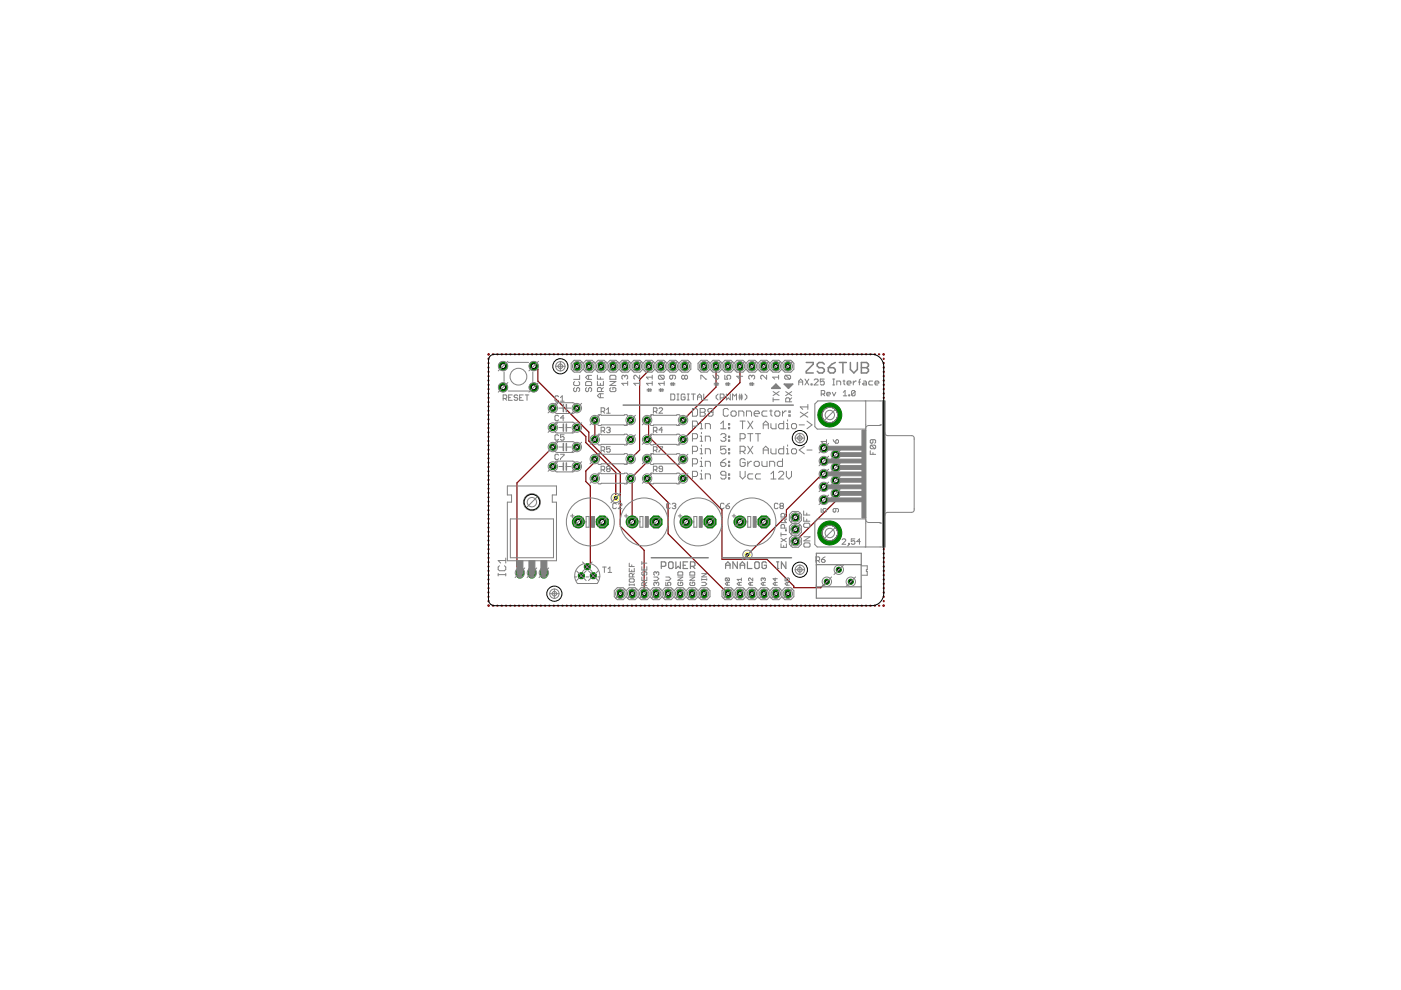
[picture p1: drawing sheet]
<svg xmlns="http://www.w3.org/2000/svg" width="297mm" height="210mm" viewBox="0 0 297 210" stroke-linecap="round" stroke-linejoin="round" font-family="sans-serif">
<g fill="none" stroke="#800000" stroke-width=".42">
<path d="M103.6 76v.1M103.6 76.9v.1M103.6 77.9v.1M103.6 78.8v.1M103.6 79.7v.1M103.7 75.1l-.1 .1M104.5 75.1h.1M105.4 75.1h.1M106.3 75.1h.1M107.3 75.1h.1M108.2 75.1h.1M109.1 75.1h.1"/>
<path d="M110 75.1h.1M110.9 75.1h.1M111.8 75.1h.2M112.8 75.1h.1M113.7 75.1h.1M114.6 75.1h.1M115.5 75.1h.1M116.4 75.1h.1M117.4 75.1h.1M118.3 75.1h.1M119.2 75.1h.1M120.1 75.1h.1"/>
<path d="M121 75.1h.2M122 75.1h.1M122.9 75.1h.1M123.8 75.1h.1M124.7 75.1h.1M125.6 75.1h.2M126.6 75.1h.1M127.5 75.1h.1M128.4 75.1h.1M129.3 75.1h.1M130.2 75.1h.1M131.1 75.1h.2"/>
<path d="M132.1 75.1h.1M133 75.1h.1M133.9 75.1h.1M134.8 75.1h.1M135.8 75.1h.1M136.7 75.1h.1M137.6 75.1h.1M138.5 75.1h.1M139.4 75.1h.1M140.4 75.1h.1M141.3 75.1h.1M142.2 75.1h.1"/>
<path d="M143.1 75.1h.1M144 75.1h.1M144.9 75.1h.2M145.9 75.1h.1M146.8 75.1h.1M147.7 75.1h.1M148.6 75.1h.1M149.5 75.1h.1M150.5 75.1h.1M151.4 75.1h.1M152.3 75.1h.1M153.2 75.1h.1"/>
<path d="M154.1 75.1h.2M155.1 75.1h.1M156 75.1h.1M156.9 75.1h.1M157.8 75.1h.1M158.7 75.1h.2M159.7 75.1h.1M160.6 75.1h.1M161.5 75.1h.1M162.4 75.1h.1M163.3 75.1h.1M164.3 75.1h.1"/>
<path d="M165.2 75.1h.1M166.1 75.1h.1M167 75.1h.1M167.9 75.1h.1M168.9 75.1h.1M169.8 75.1h.1M170.7 75.1h.1M171.6 75.1h.1M172.5 75.1h.1M173.5 75.1h.1M174.4 75.1h.1M175.3 75.1h.1"/>
<path d="M176.2 75.1h.1M177.1 75.1h.1M178.1 75.1h.1M179 75.1h.1M179.9 75.1h.1M180.8 75.1h.1M181.7 75.1h.1M182.6 75.1h.2M183.6 75.1h.1M184.5 75.1h.1M185.4 75.1h.1M186.3 75.1h.1"/>
<path d="M187.2 75.1l.2 .1M187.4 76v.1M187.4 76.9v.1M187.4 77.9v.1M187.4 78.8v.1M187.4 79.7v.1M103.6 80.6v.1M103.6 81.5v.1M103.6 82.4v.1M103.6 83.4v.1M103.6 84.3v.1M103.6 85.2v.1"/>
<path d="M103.6 86.1v.1M103.6 87v.1M103.6 87.9v.2M103.6 88.9v.1M103.6 89.8v.1M103.6 90.7v.1M103.6 91.6v.1M103.6 92.5v.1M103.6 93.5v.1M103.6 94.4v.1M103.6 95.3v.1M103.6 96.2v.1"/>
<path d="M103.6 97.1v.1M103.6 98v.1M103.6 99v.1M103.6 99.9v.1M187.4 80.6v.1M187.4 81.5v.1M187.4 82.4v.1M187.4 83.4v.1M187.4 84.3v.1M187.4 85.2v.1M187.4 86.1v.1M187.4 87v.1"/>
<path d="M187.4 87.9v.2M187.4 88.9v.1M187.4 89.8v.1M187.4 90.7v.1M187.4 91.6v.1M187.4 92.5v.1M187.4 93.5v.1M187.4 94.4v.1M187.4 95.3v.1M187.4 96.2v.1M187.4 97.1v.1M187.4 98v.1"/>
<path d="M187.4 99v.1M187.4 99.9v.1M103.6 100.8v.1M103.6 101.7v.1M103.6 102.6v.1M103.6 103.5v.2M103.6 104.5v.1M103.6 105.4v.1M103.6 106.3v.1M103.6 107.2v.1M103.6 108.1v.1M103.6 109.1v.1"/>
<path d="M103.6 110v.1M103.6 110.9v.1M103.6 111.8v.1M103.6 112.7v.1M103.6 113.6v.1M103.6 114.6v.1M103.6 115.5v.1M103.6 116.4v.1M103.6 117.3v.1M103.6 118.2v.1M103.6 119.1v.2M187.4 100.8v.1"/>
<path d="M187.4 101.7v.1M187.4 102.6v.1M187.4 103.5v.2M187.4 104.5v.1M187.4 105.4v.1M187.4 106.3v.1M187.4 107.2v.1M187.4 108.1v.1M187.4 109.1v.1M187.4 110v.1M187.4 110.9v.1M187.4 111.8v.1"/>
<path d="M187.4 112.7v.1M187.4 113.6v.1M187.4 114.6v.1M187.4 115.5v.1M187.4 116.4v.1M187.4 117.3v.1M187.4 118.2v.1M187.4 119.1v.2M103.6 128.3l.1 .1M103.6 120.1v.1M103.6 121v.1M103.6 121.9v.1"/>
<path d="M103.6 122.8v.1M103.6 123.7v.1M103.6 124.7v.1M103.6 125.6v.1M103.6 126.5v.1M103.6 127.4v.1M104.5 128.4h.1M105.4 128.4h.1M106.3 128.4h.1M107.3 128.4h.1M108.2 128.4h.1M109.1 128.4h.1"/>
<path d="M110 128.4h.1M110.9 128.4h.1M111.8 128.4h.2M112.8 128.4h.1M113.7 128.4h.1M114.6 128.4h.1M115.5 128.4h.1M116.4 128.4h.1M117.4 128.4h.1M118.3 128.4h.1M119.2 128.4h.1M120.1 128.4h.1"/>
<path d="M121 128.4h.2M122 128.4h.1M122.9 128.4h.1M123.8 128.4h.1M124.7 128.4h.1M125.6 128.4h.2M126.6 128.4h.1M127.5 128.4h.1M128.4 128.4h.1M129.3 128.4h.1M130.2 128.4h.1M131.1 128.4h.2"/>
<path d="M132.1 128.4h.1M133 128.4h.1M133.9 128.4h.1M134.8 128.4h.1M135.8 128.4h.1M136.7 128.4h.1M137.6 128.4h.1M138.5 128.4h.1M139.4 128.4h.1M140.4 128.4h.1M141.3 128.4h.1M142.2 128.4h.1"/>
<path d="M143.1 128.4h.1M144 128.4h.1M144.9 128.4h.2M145.9 128.4h.1M146.8 128.4h.1M147.7 128.4h.1M148.6 128.4h.1M149.5 128.4h.1M150.5 128.4h.1M151.4 128.4h.1M152.3 128.4h.1M153.2 128.4h.1"/>
<path d="M154.1 128.4h.2M155.1 128.4h.1M156 128.4h.1M156.9 128.4h.1M157.8 128.4h.1M158.7 128.4h.2M159.7 128.4h.1M160.6 128.4h.1M161.5 128.4h.1M162.4 128.4h.1M163.3 128.4h.1M164.3 128.4h.1"/>
<path d="M165.2 128.4h.1M166.1 128.4h.1M167 128.4h.1M167.9 128.4h.1M168.9 128.4h.1M169.8 128.4h.1M170.7 128.4h.1M171.6 128.4h.1M172.5 128.4h.1M173.5 128.4h.1M174.4 128.4h.1M175.3 128.4h.1"/>
<path d="M176.2 128.4h.1M177.1 128.4h.1M178.1 128.4h.1M179 128.4h.1M179.9 128.4h.1M180.8 128.4h.1M181.7 128.4h.1M182.6 128.4h.2M183.6 128.4h.1M184.5 128.4h.1M185.4 128.4h.1M186.3 128.4h.1"/>
<path d="M187.4 120.1v.1M187.4 121v.1M187.4 121.9v.1M187.4 122.8v.1M187.4 123.7v.1M187.4 124.7v.1M187.4 125.6v.1M187.4 126.5v.1M187.4 127.4v.1M187.4 128.3l-.2 .1"/>
</g>
<g fill="none" stroke="#800000" stroke-width=".25">
<path d="M113.2 77.6l.2 .1 .6 .6v2.5l10.8 10.8v1.9l6.7 6.7v11.4l5.1 5.1v9.2M137.6 77.7l-.1 .9-1.9 1.9v14.9l-1.9 1.9M151.8 77.7v4.4l-7 7M156.9 77.7v3.4l-12.1 12.1M117.2 94.8l-7.6 7.6v17.8l.6 .6v.6M122.3 90.7l1.9 1.9v1.2l6.4 6.4v5.4M126.1 89.1v4.1M126.1 97.3v.7l-1.9 1.9v2.2l1 .9v16.5l-.7 .7M137.2 89.1l.3 .3v3.5l-.3 .3v-.3h.6l15.3 15.2v10.5h9.5l5.7 5.7v.3h5.7l1.3-1.3M137.2 97.3v.7l-3.5 3.5M134 101.1v9.6M137.2 101.5v.6l4.4 4.4v6.7l12.7 12.7"/>
<path d="M174.7 100.5h-.4l-7.6 7.6v1.3l-8.2 8.2M177.2 104.6v1.6l-8.6 8.6"/>
</g>
<path d="M167 77.3v.7" fill="none" stroke="#008000" stroke-width="1.4"/>
<circle cx="167" cy="77.7" r=".42" fill="#fff" stroke="#000" stroke-width=".21"/>
<path d="M164.5 77.3v.7" fill="none" stroke="#008000" stroke-width="1.4"/>
<circle cx="164.5" cy="77.7" r=".42" fill="#fff" stroke="#000" stroke-width=".21"/>
<path d="M162 77.3v.7" fill="none" stroke="#008000" stroke-width="1.4"/>
<circle cx="162" cy="77.7" r=".42" fill="#fff" stroke="#000" stroke-width=".21"/>
<path d="M159.4 77.3v.7" fill="none" stroke="#008000" stroke-width="1.4"/>
<circle cx="159.4" cy="77.7" r=".42" fill="#fff" stroke="#000" stroke-width=".21"/>
<path d="M156.9 77.3v.7" fill="none" stroke="#008000" stroke-width="1.4"/>
<circle cx="156.9" cy="77.7" r=".42" fill="#fff" stroke="#000" stroke-width=".21"/>
<path d="M154.3 77.3v.7" fill="none" stroke="#008000" stroke-width="1.4"/>
<circle cx="154.3" cy="77.7" r=".42" fill="#fff" stroke="#000" stroke-width=".21"/>
<path d="M151.8 77.3v.7" fill="none" stroke="#008000" stroke-width="1.4"/>
<circle cx="151.8" cy="77.7" r=".42" fill="#fff" stroke="#000" stroke-width=".21"/>
<path d="M149.3 77.3v.7" fill="none" stroke="#008000" stroke-width="1.4"/>
<circle cx="149.3" cy="77.7" r=".42" fill="#fff" stroke="#000" stroke-width=".21"/>
<path d="M145.2 77.3v.7" fill="none" stroke="#008000" stroke-width="1.4"/>
<circle cx="145.2" cy="77.7" r=".42" fill="#fff" stroke="#000" stroke-width=".21"/>
<path d="M142.7 77.3v.7" fill="none" stroke="#008000" stroke-width="1.4"/>
<circle cx="142.7" cy="77.7" r=".42" fill="#fff" stroke="#000" stroke-width=".21"/>
<path d="M140.1 77.3v.7" fill="none" stroke="#008000" stroke-width="1.4"/>
<circle cx="140.1" cy="77.7" r=".42" fill="#fff" stroke="#000" stroke-width=".21"/>
<path d="M137.6 77.3v.7" fill="none" stroke="#008000" stroke-width="1.4"/>
<circle cx="137.6" cy="77.7" r=".42" fill="#fff" stroke="#000" stroke-width=".21"/>
<path d="M135 77.3v.7" fill="none" stroke="#008000" stroke-width="1.4"/>
<circle cx="135" cy="77.7" r=".42" fill="#fff" stroke="#000" stroke-width=".21"/>
<path d="M132.5 77.3v.7" fill="none" stroke="#008000" stroke-width="1.4"/>
<circle cx="132.5" cy="77.7" r=".42" fill="#fff" stroke="#000" stroke-width=".21"/>
<path d="M130 77.3v.7" fill="none" stroke="#008000" stroke-width="1.4"/>
<circle cx="130" cy="77.7" r=".42" fill="#fff" stroke="#000" stroke-width=".21"/>
<path d="M127.4 77.3v.7" fill="none" stroke="#008000" stroke-width="1.4"/>
<circle cx="127.4" cy="77.7" r=".42" fill="#fff" stroke="#000" stroke-width=".21"/>
<path d="M124.9 77.3v.7" fill="none" stroke="#008000" stroke-width="1.4"/>
<circle cx="124.9" cy="77.7" r=".42" fill="#fff" stroke="#000" stroke-width=".21"/>
<path d="M122.4 77.3v.7" fill="none" stroke="#008000" stroke-width="1.4"/>
<circle cx="122.4" cy="77.7" r=".42" fill="#fff" stroke="#000" stroke-width=".21"/>
<path d="M154.3 125.5v.7" fill="none" stroke="#008000" stroke-width="1.4"/>
<circle cx="154.3" cy="125.9" r=".42" fill="#fff" stroke="#000" stroke-width=".21"/>
<path d="M156.9 125.5v.7" fill="none" stroke="#008000" stroke-width="1.4"/>
<circle cx="156.9" cy="125.9" r=".42" fill="#fff" stroke="#000" stroke-width=".21"/>
<path d="M159.4 125.5v.7" fill="none" stroke="#008000" stroke-width="1.4"/>
<circle cx="159.4" cy="125.9" r=".42" fill="#fff" stroke="#000" stroke-width=".21"/>
<path d="M162 125.5v.7" fill="none" stroke="#008000" stroke-width="1.4"/>
<circle cx="162" cy="125.9" r=".42" fill="#fff" stroke="#000" stroke-width=".21"/>
<path d="M164.5 125.5v.7" fill="none" stroke="#008000" stroke-width="1.4"/>
<circle cx="164.5" cy="125.9" r=".42" fill="#fff" stroke="#000" stroke-width=".21"/>
<path d="M167 125.5v.7" fill="none" stroke="#008000" stroke-width="1.4"/>
<circle cx="167" cy="125.9" r=".42" fill="#fff" stroke="#000" stroke-width=".21"/>
<path d="M131.5 125.5v.7" fill="none" stroke="#008000" stroke-width="1.4"/>
<circle cx="131.5" cy="125.9" r=".42" fill="#fff" stroke="#000" stroke-width=".21"/>
<path d="M134 125.5v.7" fill="none" stroke="#008000" stroke-width="1.4"/>
<circle cx="134" cy="125.9" r=".42" fill="#fff" stroke="#000" stroke-width=".21"/>
<path d="M136.6 125.5v.7" fill="none" stroke="#008000" stroke-width="1.4"/>
<circle cx="136.6" cy="125.9" r=".42" fill="#fff" stroke="#000" stroke-width=".21"/>
<path d="M139.1 125.5v.7" fill="none" stroke="#008000" stroke-width="1.4"/>
<circle cx="139.1" cy="125.9" r=".42" fill="#fff" stroke="#000" stroke-width=".21"/>
<path d="M141.6 125.5v.7" fill="none" stroke="#008000" stroke-width="1.4"/>
<circle cx="141.6" cy="125.9" r=".42" fill="#fff" stroke="#000" stroke-width=".21"/>
<path d="M144.2 125.5v.7" fill="none" stroke="#008000" stroke-width="1.4"/>
<circle cx="144.2" cy="125.9" r=".42" fill="#fff" stroke="#000" stroke-width=".21"/>
<path d="M146.7 125.5v.7" fill="none" stroke="#008000" stroke-width="1.4"/>
<circle cx="146.7" cy="125.9" r=".42" fill="#fff" stroke="#000" stroke-width=".21"/>
<path d="M149.3 125.5v.7" fill="none" stroke="#008000" stroke-width="1.4"/>
<circle cx="149.3" cy="125.9" r=".42" fill="#fff" stroke="#000" stroke-width=".21"/>
<circle cx="113.2" cy="82.1" r=".93" fill="#008000" stroke="#008000" stroke-width=".21"/>
<circle cx="113.2" cy="82.1" r=".51" fill="#fff" stroke="#000" stroke-width=".21"/>
<circle cx="106.7" cy="82.1" r=".93" fill="#008000" stroke="#008000" stroke-width=".21"/>
<circle cx="106.7" cy="82.1" r=".51" fill="#fff" stroke="#000" stroke-width=".21"/>
<circle cx="113.2" cy="77.6" r=".93" fill="#008000" stroke="#008000" stroke-width=".21"/>
<circle cx="113.2" cy="77.6" r=".51" fill="#fff" stroke="#000" stroke-width=".21"/>
<circle cx="106.7" cy="77.6" r=".93" fill="#008000" stroke="#008000" stroke-width=".21"/>
<circle cx="106.7" cy="77.6" r=".51" fill="#fff" stroke="#000" stroke-width=".21"/>
<circle cx="174.7" cy="95" r=".83" fill="#008000" stroke="#008000" stroke-width=".21"/>
<circle cx="174.7" cy="95" r=".51" fill="#fff" stroke="#000" stroke-width=".21"/>
<circle cx="174.7" cy="97.7" r=".83" fill="#008000" stroke="#008000" stroke-width=".21"/>
<circle cx="174.7" cy="97.7" r=".51" fill="#fff" stroke="#000" stroke-width=".21"/>
<circle cx="174.7" cy="100.5" r=".83" fill="#008000" stroke="#008000" stroke-width=".21"/>
<circle cx="174.7" cy="100.5" r=".51" fill="#fff" stroke="#000" stroke-width=".21"/>
<circle cx="174.7" cy="103.2" r=".83" fill="#008000" stroke="#008000" stroke-width=".21"/>
<circle cx="174.7" cy="103.2" r=".51" fill="#fff" stroke="#000" stroke-width=".21"/>
<circle cx="174.7" cy="106" r=".83" fill="#008000" stroke="#008000" stroke-width=".21"/>
<circle cx="174.7" cy="106" r=".51" fill="#fff" stroke="#000" stroke-width=".21"/>
<circle cx="177.2" cy="96.4" r=".83" fill="#008000" stroke="#008000" stroke-width=".21"/>
<circle cx="177.2" cy="96.4" r=".51" fill="#fff" stroke="#000" stroke-width=".21"/>
<circle cx="177.2" cy="99.1" r=".83" fill="#008000" stroke="#008000" stroke-width=".21"/>
<circle cx="177.2" cy="99.1" r=".51" fill="#fff" stroke="#000" stroke-width=".21"/>
<circle cx="177.2" cy="101.9" r=".83" fill="#008000" stroke="#008000" stroke-width=".21"/>
<circle cx="177.2" cy="101.9" r=".51" fill="#fff" stroke="#000" stroke-width=".21"/>
<circle cx="177.2" cy="104.6" r=".83" fill="#008000" stroke="#008000" stroke-width=".21"/>
<circle cx="177.2" cy="104.6" r=".51" fill="#fff" stroke="#000" stroke-width=".21"/>
<circle cx="175.9" cy="88" r="2.54" fill="#008000" stroke="#008000" stroke-width=".21"/>
<circle cx="175.9" cy="88" r="1.65" fill="#fff" stroke="#000" stroke-width=".21"/>
<circle cx="175.9" cy="113" r="2.54" fill="#008000" stroke="#008000" stroke-width=".21"/>
<circle cx="175.9" cy="113" r="1.65" fill="#fff" stroke="#000" stroke-width=".21"/>
<circle cx="126.1" cy="89.1" r=".71" fill="#008000" stroke="#008000" stroke-width=".21"/>
<circle cx="126.1" cy="89.1" r=".4" fill="#fff" stroke="#000" stroke-width=".21"/>
<circle cx="133.7" cy="89.1" r=".71" fill="#008000" stroke="#008000" stroke-width=".21"/>
<circle cx="133.7" cy="89.1" r=".4" fill="#fff" stroke="#000" stroke-width=".21"/>
<circle cx="137.2" cy="89.1" r=".71" fill="#008000" stroke="#008000" stroke-width=".21"/>
<circle cx="137.2" cy="89.1" r=".4" fill="#fff" stroke="#000" stroke-width=".21"/>
<circle cx="144.8" cy="89.1" r=".71" fill="#008000" stroke="#008000" stroke-width=".21"/>
<circle cx="144.8" cy="89.1" r=".4" fill="#fff" stroke="#000" stroke-width=".21"/>
<circle cx="126.1" cy="93.2" r=".71" fill="#008000" stroke="#008000" stroke-width=".21"/>
<circle cx="126.1" cy="93.2" r=".4" fill="#fff" stroke="#000" stroke-width=".21"/>
<circle cx="133.7" cy="93.2" r=".71" fill="#008000" stroke="#008000" stroke-width=".21"/>
<circle cx="133.7" cy="93.2" r=".4" fill="#fff" stroke="#000" stroke-width=".21"/>
<circle cx="137.2" cy="93.2" r=".71" fill="#008000" stroke="#008000" stroke-width=".21"/>
<circle cx="137.2" cy="93.2" r=".4" fill="#fff" stroke="#000" stroke-width=".21"/>
<circle cx="144.8" cy="93.2" r=".71" fill="#008000" stroke="#008000" stroke-width=".21"/>
<circle cx="144.8" cy="93.2" r=".4" fill="#fff" stroke="#000" stroke-width=".21"/>
<circle cx="117.2" cy="86.5" r=".71" fill="#008000" stroke="#008000" stroke-width=".21"/>
<circle cx="117.2" cy="86.5" r=".4" fill="#fff" stroke="#000" stroke-width=".21"/>
<circle cx="122.3" cy="86.5" r=".71" fill="#008000" stroke="#008000" stroke-width=".21"/>
<circle cx="122.3" cy="86.5" r=".4" fill="#fff" stroke="#000" stroke-width=".21"/>
<circle cx="175.3" cy="123.3" r=".55" fill="#008000" stroke="#008000" stroke-width=".21"/>
<circle cx="175.3" cy="123.3" r=".3" fill="#fff" stroke="#000" stroke-width=".21"/>
<circle cx="177.8" cy="120.8" r=".55" fill="#008000" stroke="#008000" stroke-width=".21"/>
<circle cx="177.8" cy="120.8" r=".3" fill="#fff" stroke="#000" stroke-width=".21"/>
<circle cx="180.4" cy="123.3" r=".55" fill="#008000" stroke="#008000" stroke-width=".21"/>
<circle cx="180.4" cy="123.3" r=".3" fill="#fff" stroke="#000" stroke-width=".21"/>
<circle cx="122.6" cy="110.7" r="1.27" fill="#008000" stroke="#008000" stroke-width=".21"/>
<circle cx="122.6" cy="110.7" r=".51" fill="#fff" stroke="#000" stroke-width=".21"/>
<circle cx="127.7" cy="110.7" r="1.38" fill="#008000" stroke="#008000" stroke-width=".21"/>
<circle cx="127.7" cy="110.7" r=".51" fill="#fff" stroke="#000" stroke-width=".21"/>
<circle cx="126.1" cy="97.3" r=".71" fill="#008000" stroke="#008000" stroke-width=".21"/>
<circle cx="126.1" cy="97.3" r=".4" fill="#fff" stroke="#000" stroke-width=".21"/>
<circle cx="133.7" cy="97.3" r=".71" fill="#008000" stroke="#008000" stroke-width=".21"/>
<circle cx="133.7" cy="97.3" r=".4" fill="#fff" stroke="#000" stroke-width=".21"/>
<circle cx="125.8" cy="122.1" r=".68" fill="#008000" stroke="#008000" stroke-width=".21"/>
<circle cx="125.8" cy="122.1" r=".3" fill="#fff" stroke="#000" stroke-width=".21"/>
<circle cx="124.5" cy="120.2" r=".68" fill="#008000" stroke="#008000" stroke-width=".21"/>
<circle cx="124.5" cy="120.2" r=".3" fill="#fff" stroke="#000" stroke-width=".21"/>
<circle cx="123.3" cy="122.1" r=".68" fill="#008000" stroke="#008000" stroke-width=".21"/>
<circle cx="123.3" cy="122.1" r=".3" fill="#fff" stroke="#000" stroke-width=".21"/>
<circle cx="168.6" cy="114.8" r=".76" fill="#008000" stroke="#008000" stroke-width=".21"/>
<circle cx="168.6" cy="114.8" r=".51" fill="#fff" stroke="#000" stroke-width=".21"/>
<circle cx="168.6" cy="112.2" r=".76" fill="#008000" stroke="#008000" stroke-width=".21"/>
<circle cx="168.6" cy="112.2" r=".51" fill="#fff" stroke="#000" stroke-width=".21"/>
<circle cx="168.6" cy="109.7" r=".76" fill="#008000" stroke="#008000" stroke-width=".21"/>
<circle cx="168.6" cy="109.7" r=".51" fill="#fff" stroke="#000" stroke-width=".21"/>
<circle cx="137.2" cy="97.3" r=".71" fill="#008000" stroke="#008000" stroke-width=".21"/>
<circle cx="137.2" cy="97.3" r=".4" fill="#fff" stroke="#000" stroke-width=".21"/>
<circle cx="144.8" cy="97.3" r=".71" fill="#008000" stroke="#008000" stroke-width=".21"/>
<circle cx="144.8" cy="97.3" r=".4" fill="#fff" stroke="#000" stroke-width=".21"/>
<circle cx="126.1" cy="101.5" r=".71" fill="#008000" stroke="#008000" stroke-width=".21"/>
<circle cx="126.1" cy="101.5" r=".4" fill="#fff" stroke="#000" stroke-width=".21"/>
<circle cx="133.7" cy="101.5" r=".71" fill="#008000" stroke="#008000" stroke-width=".21"/>
<circle cx="133.7" cy="101.5" r=".4" fill="#fff" stroke="#000" stroke-width=".21"/>
<circle cx="137.2" cy="101.5" r=".71" fill="#008000" stroke="#008000" stroke-width=".21"/>
<circle cx="137.2" cy="101.5" r=".4" fill="#fff" stroke="#000" stroke-width=".21"/>
<circle cx="144.8" cy="101.5" r=".71" fill="#008000" stroke="#008000" stroke-width=".21"/>
<circle cx="144.8" cy="101.5" r=".4" fill="#fff" stroke="#000" stroke-width=".21"/>
<circle cx="134" cy="110.7" r="1.27" fill="#008000" stroke="#008000" stroke-width=".21"/>
<circle cx="134" cy="110.7" r=".51" fill="#fff" stroke="#000" stroke-width=".21"/>
<circle cx="139.1" cy="110.7" r="1.38" fill="#008000" stroke="#008000" stroke-width=".21"/>
<circle cx="139.1" cy="110.7" r=".51" fill="#fff" stroke="#000" stroke-width=".21"/>
<circle cx="117.2" cy="90.7" r=".71" fill="#008000" stroke="#008000" stroke-width=".21"/>
<circle cx="117.2" cy="90.7" r=".4" fill="#fff" stroke="#000" stroke-width=".21"/>
<circle cx="122.3" cy="90.7" r=".71" fill="#008000" stroke="#008000" stroke-width=".21"/>
<circle cx="122.3" cy="90.7" r=".4" fill="#fff" stroke="#000" stroke-width=".21"/>
<path d="M110.2 121v.9" fill="none" stroke="#008000" stroke-width="1.7"/>
<circle cx="110.2" cy="121.4" r=".55" fill="#fff" stroke="#000" stroke-width=".21"/>
<path d="M112.8 121v.9" fill="none" stroke="#008000" stroke-width="1.7"/>
<circle cx="112.8" cy="121.4" r=".55" fill="#fff" stroke="#000" stroke-width=".21"/>
<path d="M115.3 121v.9" fill="none" stroke="#008000" stroke-width="1.7"/>
<circle cx="115.3" cy="121.4" r=".55" fill="#fff" stroke="#000" stroke-width=".21"/>
<circle cx="117.2" cy="94.8" r=".71" fill="#008000" stroke="#008000" stroke-width=".21"/>
<circle cx="117.2" cy="94.8" r=".4" fill="#fff" stroke="#000" stroke-width=".21"/>
<circle cx="122.3" cy="94.8" r=".71" fill="#008000" stroke="#008000" stroke-width=".21"/>
<circle cx="122.3" cy="94.8" r=".4" fill="#fff" stroke="#000" stroke-width=".21"/>
<circle cx="145.5" cy="110.7" r="1.27" fill="#008000" stroke="#008000" stroke-width=".21"/>
<circle cx="145.5" cy="110.7" r=".51" fill="#fff" stroke="#000" stroke-width=".21"/>
<circle cx="150.5" cy="110.7" r="1.38" fill="#008000" stroke="#008000" stroke-width=".21"/>
<circle cx="150.5" cy="110.7" r=".51" fill="#fff" stroke="#000" stroke-width=".21"/>
<circle cx="117.2" cy="98.9" r=".71" fill="#008000" stroke="#008000" stroke-width=".21"/>
<circle cx="117.2" cy="98.9" r=".4" fill="#fff" stroke="#000" stroke-width=".21"/>
<circle cx="122.3" cy="98.9" r=".71" fill="#008000" stroke="#008000" stroke-width=".21"/>
<circle cx="122.3" cy="98.9" r=".4" fill="#fff" stroke="#000" stroke-width=".21"/>
<circle cx="156.9" cy="110.7" r="1.27" fill="#008000" stroke="#008000" stroke-width=".21"/>
<circle cx="156.9" cy="110.7" r=".51" fill="#fff" stroke="#000" stroke-width=".21"/>
<circle cx="162" cy="110.7" r="1.38" fill="#008000" stroke="#008000" stroke-width=".21"/>
<circle cx="162" cy="110.7" r=".51" fill="#fff" stroke="#000" stroke-width=".21"/>
<circle cx="158.5" cy="117.6" r=".53" fill="#ff0" stroke="#ff0" stroke-width=".21"/>
<circle cx="158.5" cy="117.6" r=".28" fill="#fff" stroke="#000" stroke-width=".21"/>
<circle cx="130.6" cy="105.6" r=".53" fill="#ff0" stroke="#ff0" stroke-width=".21"/>
<circle cx="130.6" cy="105.6" r=".28" fill="#fff" stroke="#000" stroke-width=".21"/>
<g fill="none" stroke="#808080" stroke-width=".21">
<path d="M106.9 78.8v2.1M107.7 76.6l-2.1 2M107.8 76.8h4.3M113 78.8v2.1M114.2 76.6l-2.1 2M117.8 77.7h2M118.8 76.6v2.1M122.9 79.6v.8h-1.3M123.4 76.6l-2.1 2.1M123.6 77l-.6-.6h-1.3l-.6 .6v1.3l.6 .6h1.3l.6-.6M123.6 78.3l.7 .6h1.2l.7-.6M123.6 77l.7-.6h1.2l.7 .6"/>
<path d="M123.6 77v1.3M124.8 79.6v.8M125.4 79.6h-.8l-.4 .4 .4 .4h.8M125.9 76.6l-2 2.1M126.2 78.3l.6 .6h1.3l.6-.6M126.2 77l.6-.6h1.3l.6 .6M126.2 77v1.3M126.7 79.5v.9h1.2M127.3 80v.4M128.5 76.6l-2.1 2.1M128.7 78.3l.6 .6h1.3l.7-.6M128.7 77l.6-.6h1.3l.7 .6"/>
<path d="M128.7 77v1.3M129.3 79.8l.2-.2h.9l.2 .2v.6h-1.3zM131 76.6l-2 2.1M131.3 78.3l.6 .6h1.2l.7-.6M131.3 77l.6-.6h1.2l.7 .6M131.3 77v1.3M132.5 79.8l-.3-.2-.4 .2v.4l.2 .2M132.5 79.8l.2-.2 .4 .2v.4l-.2 .2M132.5 79.8v.2M133.5 76.6l-2 2.1M133.8 78.3l.6 .6h1.3l.6-.6M133.8 77l.6-.6h1.3l.6 .6"/>
<path d="M133.8 77v1.3M135.6 79.6v.8l-.8-.8h-.2l-.2 .2v.4l.2 .2M136.1 76.6l-2.1 2.1M136.3 78.3l.6 .6h1.3l.7-.6M136.3 77l.6-.6h1.3l.7 .6M136.3 77v1.3M138.3 79.6v.8M138.3 80h-1.2l.4 .4M138.6 76.6l-2 2.1M138.9 78.3l.6 .6h1.3l.6-.6M138.9 77l.6-.6h1.3l.6 .6M138.9 77v1.3"/>
<path d="M139.8 79.6l-.2 .2v.4l.2 .2h.8M139.8 79.6h.8l.2 .2v.4l-.2 .2M139.8 79.6l.8 .8M141.1 76.6l-2 2.1M141.4 78.3l.6 .6h1.3l.6-.6M141.4 77l.6-.6h1.3l.6 .6M141.4 77v1.3M142.6 79.6v.6l-.2 .2-.4-.2v-.4l.2-.2h.8l.2 .2v.4l-.2 .2M143.7 76.6l-2.1 2.1M143.9 77l.7-.6h1.2l.7 .6v1.3l-.7 .6h-1.2l-.7-.6M143.9 77v1.3M145.2 79.8l-.3-.2-.4 .2v.4l.2 .2 .5-.2"/>
<path d="M145.2 79.8l.2-.2 .4 .2v.4l-.2 .2-.4-.2M145.2 79.8v.4M146.2 76.6l-2 2.1M150.3 76.6l-2 2.1M150.5 77l-.6-.6h-1.3l-.6 .6v1.3l.6 .6h1.3l.6-.6M150.5 78.3l.7 .6h1.2l.7-.6M150.5 77v1.3M150.5 77l.7-.6h1.2l.7 .6M151.1 79.6l.7 .8M151.8 79.8l.4-.2 .2 .2v.4l-.2 .2h-.4zM152.8 76.6l-2 2.1M153.1 78.3l.6 .6h1.3l.6-.6"/>
<path d="M153.1 77v1.3M153.1 77l.6-.6h1.3l.6 .6M153.7 79.6v.8h.6l-.2-.6 .2-.2h.4l.2 .2v.4l-.2 .2M155.4 76.6l-2.1 2.1M155.6 78.3l.7 .6h1.2l.7-.6M155.6 77l.7-.6h1.2l.7 .6M155.6 77v1.3M156.8 79.6v.8l-.6-.6h1.3M157.9 76.6l-2 2.1M158.2 78.3l.6 .6h1.3l.6-.6M158.2 77l.6-.6h1.3l.6 .6M158.2 77v1.3"/>
<path d="M159.4 79.8l-.2-.2-.5 .2v.4l.3 .2M159.4 79.8l.2-.2 .4 .2v.4l-.2 .2M159.4 79.8v.2M160.4 76.6l-2 2.1M160.7 77v1.3M160.7 78.3l.6 .6h1.3l.6-.6M160.7 77l.6-.6h1.3l.6 .6M162.5 79.6v.8l-.8-.8-.4 .2v.4l.2 .2M163 76.6l-2 2.1M163.2 77l.7-.6h1.2l.7 .6M163.2 78.3l.7 .6h1.2l.7-.6M163.2 77v1.3"/>
<path d="M165.1 79.6v.8M165.1 80h-1.3l.5 .4M165.5 76.6l-2 2.1M165.8 77l.6-.6h1.3l.6 .6v1.3l-.6 .6h-1.3l-.6-.6M165.8 77v1.3M166.6 79.6l-.2 .2v.4l.2 .2h.8M166.6 79.6h.8l.2 .2v.4l-.2 .2M166.6 79.6l.8 .8M168.1 76.6l-2.1 2.1M106.7 84.5h.6l.1-.2v-.4l-.1-.2h-.6v1.2M107.1 84.5l.3 .4M107.7 81.1l-2.1 2"/>
<path d="M107.8 82.9h4.3M107.8 84.3h.4M108.6 83.7h-.8v1.2h.8M109.8 83.9l-.2-.2h-.4l-.2 .4 .2 .2h.4l.2 .4-.2 .2h-.4l-.2-.2M110.2 84.3h.4M110.9 83.7h-.7v1.2h.7M111.4 83.7h.7M111.7 83.7v1.2M114.2 81.1l-2.1 2M117.6 85.9l.1-.3 .4-.2h3.3l.3 .1 .2 .4M117.6 87.2l.1 .3 .4 .2h3.3l.3-.1 .2-.4M117.6 90l.1-.3 .4-.2h3.3l.3 .1 .2 .4"/>
<path d="M117.6 91.3l.1 .3 .4 .2h3.3l.3-.1 .2-.4M117.6 94.1l.1-.2 .4-.3h3.3l.3 .1 .2 .4M117.6 95.4l.1 .3 .4 .2h3.3l.3-.1 .2-.4M117.6 98.3l.1-.3 .4-.2h3.3l.3 .1 .2 .4M117.6 99.5l.1 .3 .4 .3h3.3l.3-.2 .2-.4M118.2 97.9l-2 2M118.2 85.5l-2 2M118.2 89.6l-2 2.1M118.2 93.8l-2 2M118.4 84.1l-.2-.2h-.3l-.2 .2v.8l.2 .2h.3l.2-.2M118.4 96.5l-.2-.2h-.3l-.2 .2v.8l.2 .2h.3l.2-.2M118.4 88.2l-.2-.1h-.3l-.2 .1v.8l.2 .2h.3l.2-.2"/>
<path d="M118.4 92.4l-.2-.2h-.3l-.2 .2v.7l.2 .2h.3l.2-.2M118.5 90.7h.9M118.5 98.9h.9M118.5 86.5h.9M118.5 94.8h.9M118.8 96.3h.8l-.8 1.2M118.8 85.1h.8M118.8 84.3l.4-.4v1.2M119.6 92.2h-.8v.6l.6-.2 .2 .2v.3l-.2 .2h-.4l-.2-.2M119.6 88.6h-.8l.6-.5v1.1M120.1 90.7h.9M120.1 98.9h.9"/>
<path d="M120.1 86.5h.9M120.1 94.8h.9M121.8 82.2l-.2 .2v.4l.4 .2 .3-.2v-.4l.4-.2 .2 .2v.4l-.2 .2M121.8 80.9l-.2 .2v.4l.2 .2h.9l.2-.2v-.4l-.2-.2M123.3 85.5l-2 2M123.3 89.6l-2 2.1M123.3 93.8l-2 2M123.3 97.9l-2 2M124.2 81.1l.2-.2h.8l.2 .2v.6h-1.2zM124.4 82.2l-.2 .2v.4l.4 .2 .2-.2v-.4l.4-.2 .2 .2v.4l-.2 .2M126.7 80.9v.8h1.2v-.8M126.7 88.2l.3-.3 .5 .2h4.8l.5-.2 .3 .3"/>
<path d="M126.7 90l.3 .2 .5-.1h4.8l.5 .1 .3-.2M126.7 92.3l.3-.2 .5 .1h4.8l.5-.1 .3 .2M126.7 94.1l.3 .2 .5-.1h4.8l.5 .1 .3-.2M126.7 96.4l.3-.2 .5 .1h4.8l.5-.1 .3 .2M126.7 98.2l.3 .3 .5-.2h4.8l.5 .2 .3-.3M127.1 96.3l-2 2M127.1 88.1l-2 2M127.1 92.2l-2 2M127.3 81.3v.4M127.3 83.5v.8M127.4 99.6h.6l.2-.2v-.4l-.2-.2h-.6v1.2M127.4 87.2h.6l.2-.2v-.3l-.2-.2h-.6v1.1"/>
<path d="M127.4 91.4h.6l.2-.2v-.4l-.2-.2h-.6v1.1M127.4 95.5h.6l.2-.2v-.4l-.2-.2h-.6v1.2M127.5 83v-.6l-.2-.2h-.4l-.2 .2v.6h1.2M127.8 87.2l.4 .4M127.8 91.4l.4 .3M127.8 95.5l.4 .4M127.8 99.6l.4 .4M127.9 83.5h-.8l-.4 .4 .4 .4h.8M127.9 82.2l-.4 .4M128.6 90.8l.2-.2h.4l.2 .2-.2 .4M128.6 86.8l.4-.3v1.1M128.6 87.6h.8"/>
<path d="M128.8 99.4l-.2-.2 .2-.4h.4l.2 .2-.2 .4M128.8 99.4l-.2 .2 .2 .4h.4l.2-.2-.2-.4M128.8 99.4h.4M129 91.2h.2M129.2 91.2l.2 .2-.2 .3h-.4l-.2-.2M129.3 80.9h1.3l-1.3 .8h1.3M129.4 94.7h-.8v.6l.4-.2 .4 .2v.4l-.2 .2h-.4l-.2-.2M129.5 82.2l-.2 .2v.4l.2 .2h.9l.2-.2v-.4l-.2-.2h-.5v.4M133.1 81.3h-1.3l.4 .4M133.1 80.9v.8M134.7 88.1l-2 2M134.7 92.2l-2 2"/>
<path d="M134.7 96.3l-2 2M135.6 81.3h-1.2l.4 .4M135.6 80.9v.8M137.2 82.9h1M137.2 82.5h1M137.5 82.4v.6M137.8 88.2l.3-.3 .5 .2h4.8l.5-.2 .3 .3M137.8 90l.3 .2 .5-.1h4.8l.5 .1 .3-.2M137.8 92.3l.3-.2 .5 .1h4.8l.5-.1 .3 .2M137.8 94.1l.3 .2 .5-.1h4.8l.5 .1 .3-.2M137.8 96.4l.3-.2 .5 .1h4.8l.5-.1 .3 .2M137.8 98.2l.3 .3 .5-.2h4.8l.5 .2 .3-.3"/>
<path d="M137.8 82.4v.6M138.2 88.1l-2 2M138.2 92.2l-2 2M138.2 96.3l-2 2M138.3 81.3h-1.2l.4 .4M138.3 80.9v.8M138.5 87.2h.6l.2-.2v-.3l-.2-.2h-.6v1.1M138.5 91.4h.6l.2-.2v-.4l-.2-.2h-.6v1.1M138.5 95.5h.6l.2-.2v-.4l-.2-.2h-.6v1.2M138.5 99.6h.6l.2-.2v-.4l-.2-.2h-.6v1.2M138.9 87.2l.4 .4M138.9 91.4l.4 .3"/>
<path d="M138.9 95.5l.4 .4M138.9 99.6l.4 .4M139.7 82.9h1M139.7 82.5h1M139.7 86.7l.2-.2h.4l.2 .2v.1l-.8 .8h.8M139.7 94.7h.8l-.8 1.2M140 82.4v.6M140.4 82.4v.6M140.5 99.4h-.6l-.2-.2 .2-.4h.4l.2 .2v.8l-.2 .2h-.4l-.2-.2M140.5 91.2h-.8l.6-.6v1.1M140.8 81.3h-1.2l.4 .4M140.8 80.9v.8"/>
<path d="M142.1 81.3h1M142.1 81.6h1M142.2 83.5h.7l.2 .3v.8l-.2 .2h-.7zM142.5 81.1v.7M142.8 81.1v.7M143.5 84.8h.5M143.5 83.5h.5M143.7 83.5v1.3M145.2 83.8l-.2-.3h-.4l-.2 .3v.8l.2 .2h.4l.2-.2v-.4h-.4M145.7 84.8h.4M145.7 83.5h.4M145.8 92.2l-2 2"/>
<path d="M145.8 88.1l-2 2M145.8 96.3l-2 2M145.9 83.5v1.3M146.6 83.5h.8M146.8 86.6h.8l.3 .3v1.1l-.3 .2h-.8zM146.8 90.4h.8l.3-.3v-.6l-.3-.2h-.8v1.6M146.8 93h.8l.3-.2v-.6l-.3-.3h-.8v1.7M146.8 95.7h.8l.3-.3v-.5l-.3-.3h-.8v1.6M146.8 98.4h.8l.3-.3v-.6l-.3-.2h-.8v1.6M147 83.5v1.3M147.9 84.8v-.8l.4-.5 .4 .5v.8M147.9 84.2h.8"/>
<path d="M148.4 86.6h.9l.2 .3v.2l-.2 .3 .2 .3v.3l-.2 .2h-.9zM148.4 87.4h.9M148.4 89.8h.3v1.1M148.4 92.5h.3v1.1M148.4 95.1h.3v1.1M148.4 97.8h.3v1.1M148.4 90.9h.6M148.4 93.6h.6M148.4 96.2h.6M148.4 98.9h.6M148.6 80.4v-.8h.2l.8 .8h.2M148.7 89v.3"/>
<path d="M148.7 91.7v.2M148.7 94.3v.3M148.7 97v.3M148.7 99.7v.2M149.2 83.5v1.3h.9M149.5 90.9v-1.1h.8l.3 .3v.8M149.5 93.6v-1.1h.8l.3 .3v.8M149.5 96.2v-1.1h.8l.3 .3v.8M149.5 98.9v-1.1h.8l.3 .3v.8M151.2 87.4h-.9l-.2-.3v-.2l.2-.3h.6l.3 .3v1.1l-.3 .2h-.6l-.2-.2M151.4 81.3h1M151.4 81.6h1"/>
<path d="M151.7 81.1v.7M152 81.1v.7M152.3 83.5l-.5 .5v.4l.5 .4M152.7 84.4h.6l.2-.2v-.4l-.2-.3h-.6v1.3M152.8 89.8l.6-.5v1.6M152.8 90.9h1.1M152.8 92.2l.3-.3h.5l.3 .3v.3l-.3 .3M152.8 98.1h.8l.3 .3v.2l-.3 .3h-.5l-.3-.3zM153.4 92.8h.2M153.6 92.8l.3 .2v.3l-.3 .3h-.5l-.3-.3M153.8 81.3h1M153.8 81.6h1"/>
<path d="M153.9 94.6h-1.1v.8l.6-.3h.2l.3 .3v.6l-.3 .2h-.5l-.3-.2M153.9 97.3l-.5 .2-.6 .6M154 83.5v1.3l.4-.4 .4 .4v-1.3M154.1 81.1v.7M154.4 86.9l-.2-.3h-.6l-.2 .3v1.1l.2 .2h.6l.2-.2M154.5 89.8h.2v.3h-.2zM154.5 90.6h.2v.3h-.2zM154.5 92.5h.2v.3h-.2zM154.5 93.3h.2v.3h-.2zM154.5 95.1h.2v.3h-.2zM154.5 96h.2v.2h-.2zM154.5 97.8h.2v.3h-.2z"/>
<path d="M154.5 98.6h.2v.3h-.2zM154.5 81.1v.7M155 87.4l.3-.3h.5l.3 .3v.6l-.3 .2h-.5l-.3-.2zM155.3 84.8v-1.3l.4 .5 .4-.5v1.3M156.6 88.2v-1.1h.8l.3 .3v.8M156.6 84.4h.9M156.6 84h.9M156.8 83.5v1.3M156.9 89.3h1.1M156.9 93h.8l.3-.2v-.6l-.3-.3h-.8v1.7M156.9 95.7h.8l.3-.3v-.5l-.3-.3h-.8v1.6M156.9 99.9v1.1l.5 .6 .6-.6v-1.1"/>
<path d="M157.2 83.5v1.3M157.4 89.3v1.6M157.4 95.7l.6 .5M157.9 83.5l.4 .5v.4l-.4 .4M158 97.5l-.3-.2h-.5l-.3 .2v1.1l.3 .3h.5l.3-.3v-.5h-.6M158.3 88.2v-1.1h.8l.2 .3v.8M158.5 89.3l1.1 1.6M158.5 91.9h1.1M158.5 94.6l1.1 1.6M158.5 97.8v1.1M158.9 81.3h1M158.9 81.6h1"/>
<path d="M159.1 91.9v1.7M159.2 81.1v.7M159.3 97.8h-.2l-.6 .6M159.5 81.1v.7M159.6 89.3l-1.1 1.6M159.6 94.6l-1.1 1.6M159.9 87.7h1.1v-.3l-.3-.3h-.5l-.3 .3v.6l.3 .2h.5M160.2 97.8h.5l.3 .3v.5l-.3 .3h-.5l-.3-.3v-.5zM160.2 91.9h1M160.7 91.9v1.7M161.5 97.8v.8l.3 .3h.8v-1.1M161.8 90.1h1.1"/>
<path d="M161.8 90.9v-1.1l.5-.5 .6 .5v1.1M161.8 96.2v-1.1l.5-.5 .6 .5v1.1M161.8 95.4h1.1M162.6 87.1h-.8l-.3 .3v.6l.3 .2h.8M163.2 87.1h.5M163.2 98.9v-1.1h.8l.3 .3v.8M163.4 86.9v1.1l.3 .2M163.4 89.8v.8l.3 .3h.8v-1.1M163.4 95.1v.9l.3 .2h.8v-1.1M163.9 84.8h1.3M163.9 84.3v.9M163.9 83l1.3 .9"/>
<path d="M164.5 87.1h.6l.3 .3v.6l-.3 .2h-.6l-.2-.2v-.6zM165.2 83l-1.3 .9M165.9 87.1v1.1M165.9 97.3v1.6h-.8l-.3-.3v-.5l.3-.3h.8M166.2 89.3v1.6h-.8l-.3-.3v-.5l.3-.3h.8M166.2 94.6v1.6h-.8l-.3-.2v-.6l.3-.3h.8M166.6 83l1.3 .9M166.7 87.1h-.3l-.5 .6M166.7 89.8h.3v1.1M166.7 90.9h.6M166.7 95.1h.3v1.1M166.7 99.9v1.1l.6 .6 .5-.6v-1.1"/>
<path d="M166.7 96.2h.6M167 89v.3M167 94.3v.3M167.3 88h.2v.2h-.2zM167.3 87.1h.2v.3h-.2zM167.4 85.2v-.6l-.2-.3h-.4l-.2 .3v.6h1.3M167.8 95.4l.3-.3h.5l.3 .3v.6l-.3 .2h-.5l-.3-.2zM167.9 84.3l-.5 .5M167.9 83l-1.3 .9M168.1 89.8h.5l.3 .3v.5l-.3 .3h-.5l-.3-.3v-.5zM168.6 92.9h2M169.4 81.6v-.8l.4-.4 .4 .4v.8"/>
<path d="M169.4 81h.8M169.4 90.1h1.1M169.6 91.9v2M169.7 87.4l1.6 1.1M170.5 94.6l-1.1 .8 1.1 .8M170.7 80.4l.8 1.2M171.1 89.3l1.1 .8-1.1 .8M171.1 95.4h1.1M171.3 87.4l-1.6 1.1M171.3 86.3h-1.6l.5 .5M171.3 85.7v1.1M171.5 80.4l-.8 1.2"/>
<path d="M172 81.4h.2v.2h-.2zM172.6 80.6l.2-.2h.4l.3 .2v.2l-.9 .8h.9M174.1 83.5h.6l.2-.1-.2-.6h-.6v1.1M174.5 83.5l.4 .4M174.8 80.4h-.9v.6l.7-.2 .2 .2v.4l-.2 .2h-.5l-.2-.2M175.2 93.6h-1.1l.4 .4M175.2 93.2v.8M175.3 83.5h.7l-.1-.3h-.4l-.2 .2v.3l.2 .2h.4M175.7 99.5l-2 2M175.7 94l-2 2M175.7 96.7l-2 2.1M176.5 83.2l.3 .7 .4-.7"/>
<path d="M176.6 81.6h.4M176.6 80.4h.4M176.6 93.2l.6 .8M176.8 80.4v1.2M177 87l-2.1 2M177.2 93.4l.4-.2 .2 .2v.4l-.2 .2h-.4zM177.4 81.6v-.8h.7l.1 .2v.6M178.2 95.4l-2 2M178.2 98.1l-2 2M178.7 80.8h.5M178.8 83.9h.7M178.8 83.2l.4-.4v1.1"/>
<path d="M178.9 80.6v.8l.3 .2M179.6 81.2h.8l-.2-.4h-.4l-.2 .2v.4l.2 .2h.4M180 83.7h.1v.2h-.1zM180.9 80.8v.8M181.3 83v.7l-.2 .2h-.4l-.1-.2M181.3 83l-.2-.2h-.4l-.1 .2v.7M181.3 83l-.7 .7M181.5 80.8h-.2l-.4 .4M182 81h.4M182.4 80.4l-.2 .2v1M183.1 80.8h.4l.2 .2v.6h-.6l-.2-.2 .2-.2h.6M183.6 91h-10.3l-.5-.5v-4.9l.6-.6h14.2v31h-14.3l-.5-.5v-5l.5-.5h10.3"/>
<path d="M183.6 85v31M183.6 91.2h-.8v18.6h.8M184.5 95.6v.7h1.2M184.7 94.4l-.2 .2v.4l.2 .1h.8M184.7 94.4h.8l.2 .2v.4l-.2 .1M184.7 94.4l.8 .7M185 80.8h-.6l-.2 .2v.4l.2 .2h.6M185.1 93.2v.6l-.2 .2-.4-.2v-.4l.2-.2h.8l.2 .2v.4l-.2 .2M185.1 95.9v.4M185.5 81.2h.8l-.2-.4h-.4l-.2 .2v.4l.2 .2h.4M187.1 90.1l-3.1 .2-.3 .2-.1 .3M187.1 85v31"/>
<path d="M187.6 91.7l.1 .4 .3 .3h5.3l.4 .2 .1 .3v15.4l-.5 .3h-5.3l-.3 .3-.1 .4M105.9 120l-.3 .2v.6l.3 .2h1.1l.2-.2v-.6l-.2-.2M107.2 118.9h-1.6l.6 .5M107.2 118.3v1.1M107.6 103h10.4v1.9h-.9v1.6h.9v12.4h-10.4v-12.4h.9v-1.6h-.9zM108.2 110h9.1v8.3h-9.1zM113.8 105.5l-2 2M121 109.4h.7M121.3 109v.8M123.5 119.1l2 2.1M123.6 109.6l-2 2.1M123.7 119.5a2.67 2.67 0 0 0-1.8 2.8"/>
<path d="M124 110.7h.3M124.3 109.5h.6v2.3h-.6zM125.3 119.5a2.67 2.67 0 0 1 1.3 4.2h-4.2l-.5-1.4M125.5 119.1l-2 2.1M125.8 110.7h.5M126.7 100.6l.3-.3 .5 .1h4.8l.5-.1 .3 .3M126.7 102.3l.3 .3 .5-.1h4.8l.5 .1 .3-.3M127.1 100.4l-2 2.1M128.7 109.6l-2 2.1M130.7 106.9l-.2-.2h-.4l-.2 .2v.8l.2 .1h.4l.2-.1M131.1 106.9l.2-.2h.4l.1 .2v.2l-.7 .7h.7M131.6 104.6l-2.1 2"/>
<path d="M132.4 109.4h.7M132.8 109v.8M133.4 119.4v.7h1.1M133.9 119.8v.3M134.7 100.4l-2 2.1M135 109.6l-2 2.1M135.4 110.7h.3M135.7 109.5h.6v2.3h-.6zM136.1 119v.7M136.1 119.4h1M137.2 110.7h.5M137.8 100.6l.3-.3 .5 .1h4.8l.5-.1 .3 .3"/>
<path d="M137.8 102.3l.3 .3 .5-.1h4.8l.5 .1 .3-.3M138.2 100.4l-2 2.1M140.1 109.6l-2 2.1M142.1 106.9l-.2-.2h-.4l-.2 .2v.8l.2 .1h.4l.2-.1M142.5 106.9l.2-.2h.4l.2 .2-.2 .4M142.9 107.3h.2M143.1 107.3l.2 .2-.2 .3h-.4l-.2-.1M143.8 109.4h.8M144.2 109v.8M145.8 100.4l-2 2.1M146.5 109.6l-2.1 2.1M146.8 101h.8l.3-.2v-.6l-.3-.3h-.8v1.7"/>
<path d="M146.9 110.7h.2M147.1 109.5h.6v2.3h-.6zM148.4 100.5h.3v1.1M148.4 101.6h.6M148.6 110.7h.5M149.5 101.6v-1.1h.8l.3 .3v.8M151.6 109.6l-2.1 2.1M153.5 106.9l-.2-.2h-.3l-.2 .2v.8l.2 .1h.3l.2-.1M153.9 100.8h-.8l-.3-.3v-.3l.3-.3h.5l.3 .3v1.1l-.3 .3h-.5l-.3-.3M153.9 107.3h.6l.2 .4-.2 .1h-.4l-.2-.1zM154.5 100.5h.2v.3h-.2zM154.5 101.3h.2v.3h-.2z"/>
<path d="M154.7 106.7l-.8 .6M155.2 109.4h.8M155.6 109v.8M157.9 109.6l-2 2.1M158.3 110.7h.2M158.5 109.5h.7v2.3h-.7zM159.5 116.6l-2 2M159.6 100.5h-.8l-.3 .3v.5l.3 .3h.8M160.1 110.7h.5M161.2 100.5h-.8l-.2 .3v.5l.2 .3h.8M163 109.6l-2 2.1M163.4 101.6h1.1"/>
<path d="M163.4 100.5l.6-.6v1.7M165 106.9l-.2-.2h-.4l-.2 .2v.8l.2 .1h.4l.2-.1M165.1 100.2l.3-.3h.5l.3 .3v.3l-1.1 1.1h1.1M165.5 107.3l-.1-.2 .1-.4h.4l.2 .2-.2 .4M165.5 107.3l-.1 .2 .1 .3h.4l.2-.1-.2-.4M165.5 107.3h.4M165.6 110h1.1l-.4 .4 .4 .4h-1.1M165.6 115.3v.8h1.1v-.8M165.6 113v.7M165.6 114.1l1.1 .8M165.6 113.3h1.1M166.2 115.7v.4"/>
<path d="M166.3 109.6v-.5l-.1-.2h-.4l-.2 .2v.5h1.1M166.3 112v-.6l-.1-.2h-.4l-.2 .2v.6h1.1M166.5 112.4h.2v.1h-.2zM166.7 114.1l-1.1 .8M166.7 108.9l-.4 .3M168 111l-.6-.7v-1.2l.6-.7h1.3l.6 .7v1.2l-.6 .7M168 111l-.6 .6v1.3l.6 .6M168 113.5l-.6 .6v1.3l.6 .6h1.3l.6-.6v-1.3l-.6-.6M168 113.5h1.3M168 111h1.3M169.3 111l.6 .6v1.3l-.6 .6M169.6 119.8v2"/>
<path d="M169.7 113.7l-2.1 2.1M169.7 108.7l-2.1 2M169.7 111.2l-2.1 2M170.4 108.3v.9h1.3M170.4 109.6v.9h1.3M170.4 113.8h1.3l-1.3 .9h1.3M170.6 110.9h.9l.2 .3v.4l-.2 .2h-.9l-.2-.2v-.4zM170.6 115.1h.9l.2 .2v.5l-.2 .2h-.9l-.2-.2v-.5zM171 108.8v.4M171 110.1v.4M173 118.9h.6l.2-.3v-.3l-.2-.2h-.6v1.1M173.4 118.9l.4 .3"/>
<path d="M174.1 107.8v.8h.6l-.2-.4 .2-.4h.3l.2 .2v.4l-.2 .2M174.2 118.6h.6l.1 .4-.1 .2h-.4l-.2-.2zM174.9 118.1l-.7 .5M175.7 105l-2 2M175.7 102.2l-2 2M177 112l-2.1 2M177.2 107.8v.6l-.2 .2-.4-.2v-.4l.2-.2h.8l.2 .2v.4l-.2 .2M178.2 100.9l-2 2M178.2 103.6l-2 2M178.5 114.4l.2-.1h.4l.2 .1v.2l-.8 .8h.8M178.9 119.8l-2.1 2M179.9 115.2h.2v.2h-.2z"/>
<path d="M180.1 115.4l-.4 .4M181.3 114.3h-.8v.5l.4-.2 .4 .2v.4l-.2 .2h-.4l-.2-.2M182.4 114.8h-.7l.5-.5v1.1M182.7 120h1.2v.8h-.2v.4h.2v.8h-1.2M183.6 110.2l.1 .3 .3 .2 3.1 .2M105.6 121.8h1.6M105.6 121.6v.5M107.2 121.6v.5M111.3 120.4l-2.1 2M113.8 120.4l-2 2M116.3 120.4l-2 2M116.5 125.9h2.1"/>
<path d="M117.5 124.9v2M121.9 122.3h.4M122.2 121.1l2.1 2M124.2 122.3h.6M124.3 121.1l-2.1 2M124.8 121.1l2 2M126.8 122.3h.4M126.8 121.1l-2 2M127.8 120.2h.7M128.1 120.2v1.2M128.9 120.6l.4-.4v1.2M128.9 121.4h.8"/>
<path d="M132.5 124.9l-2 2M132.8 125.2l.6-.6h1.3l.6 .6M132.8 125.2l-.7-.6h-1.2l-.7 .6v1.3l.7 .6h1.2l.7-.6M132.8 126.5l.6 .6h1.3l.6-.6M132.8 125.2v1.3M133.4 122.9l.2-.2h.7l.2 .2v.4l-.2 .1h-.7l-.2-.1zM133.4 120.5v.7h1.1v-.7M133.4 124h1.1M133.4 123.8v.4M133.9 120.9v.3M134.1 122.3v-.5l-.2-.2h-.3l-.2 .2v.5h1.1M134.5 123.8v.4"/>
<path d="M134.5 121.6l-.4 .4M135 124.9l-2 2M135.3 125.2l.6-.6h1.3l.6 .6M135.3 126.5l.6 .6h1.3l.6-.6M135.3 125.2v1.3M136.1 120.1v.8h1v-.8M136.1 122.3v.8h1v-.8M136.2 121.2l-.1 .2 .1 .6 .4-.2v-.4l.2-.2 .3 .2-.1 .6M136.6 120.5v.4M136.6 122.7v.4M136.8 124.2v-.6l-.2-.2h-.4l-.1 .2v.6h1M137.1 123.4l-.3 .4"/>
<path d="M137.6 124.9l-2 2M137.8 125.2l.7-.6h1.2l.7 .6M137.8 126.5l.7 .6h1.2l.7-.6M137.8 125.2v1.3M138.6 122.3h.7l.4 .4-.4 .4h-.7M139.1 121.4l.2-.2 .4 .2-.2 .6M139.1 123.6l-.1-.2-.4 .2v.4l.2 .2M139.1 123.6l.2-.2 .4 .2v.4l-.2 .2M139.1 121.4l-.1-.2-.4 .2 .2 .6M139.1 121.4v.2M139.1 123.6v.2M140.1 124.9l-2 2"/>
<path d="M140.4 125.2l.6-.6h1.3l.6 .6M140.4 126.5l.6 .6h1.3l.6-.6M140.4 125.2v1.3M141.2 122.3h.7l.3 .4-.3 .3h-.7M141.2 123.5v.7h.5l-.2-.4 .2-.3 .5 .1v.4l-.2 .2M142.7 124.9l-2.1 2M142.9 125.2l.7-.6h1.2l.7 .6M142.9 126.5l.7 .6h1.2l.7-.6M142.9 125.2v1.3M143.7 121.4l.2-.2h.7l.2 .2v.5h-1.1zM143.7 122.3h1.1l-1.1 .7h1.1M143.9 123.4l-.2 .2v.4l.2 .1h.7l.2-.1v-.4l-.2-.2h-.3v.4"/>
<path d="M145.2 124.9l-2 2M145.5 125.2l.6-.6h1.3l.6 .6M145.5 126.5l.6 .6h1.3l.6-.6M145.5 125.2v1.3M146.3 121.4l.1-.2h.7l.2 .2v.5h-1zM146.3 122.3h1l-1 .7h1M146.4 123.4l-.1 .2v.4l.1 .1h.7l.2-.1v-.4l-.2-.2h-.3v.4M147.7 124.9l-2 2M148 125.2l.6-.6h1.3l.6 .6v1.3l-.6 .6h-1.3l-.6-.6M148 125.2v1.3M148.8 121.6h1l-1 .7h1M148.8 123.5h.7l.3 .3-.3 .4h-.7"/>
<path d="M148.8 122.9h1M148.8 122.7v.3M149.8 122.7v.3M150.3 124.9l-2 2M153.9 122.6l-.1 .1 .1 .4h.6M153.9 122.6h.6l.2 .1-.2 .4M153.9 122.6l.6 .5M154.2 123.5v.6M154.7 123.5h-.6l-.3 .3 .3 .3h.6M155.4 124.9l-2.1 2M155.6 125.2l-.6-.6h-1.3l-.6 .6v1.3l.6 .6h1.3l.6-.6M155.6 125.2v1.3"/>
<path d="M155.6 125.2l.7-.6h1.2l.7 .6M155.6 126.5l.7 .6h1.2l.7-.6M156.7 123.5v.6M157.2 123.5h-.6l-.3 .3 .3 .3h.6M157.2 122.9h-.9l.3 .2M157.2 122.6v.5M157.9 124.9l-2 2M158.2 125.2v1.3M158.2 125.2l.6-.6h1.3l.6 .6M158.2 126.5l.6 .6h1.3l.6-.6M159.2 123.5v.6M159.6 123.5h-.6l-.3 .3 .3 .3h.6"/>
<path d="M159.6 122.6v.5l-.7-.5-.2 .1 .2 .4M160.4 124.9l-2 2M160.7 125.2v1.3M160.7 125.2l.6-.6h1.3l.6 .6M160.7 126.5l.6 .6h1.3l.6-.6M161.8 122.7v.2M161.8 123.5v.6M161.8 122.7l.2-.1 .3 .1-.2 .4M161.8 122.7l-.1-.1-.3 .1 .1 .4M162.3 123.5h-.6l-.3 .3 .3 .3h.6M163 124.9l-2 2M163.2 125.2v1.3"/>
<path d="M163.2 125.2l.7-.6h1.2l.7 .6M163.2 126.5l.7 .6h1.2l.7-.6M164.4 122.6v.5l-.5-.4h.9M164.4 123.5v.6M164.8 123.5h-.6l-.3 .3 .3 .3h.6M165.5 124.9l-2 2M165.8 125.2v1.3M165.8 125.2l.6-.6h1.3l.6 .6v1.3l-.6 .6h-1.3l-.6-.6M166.5 122.6v.5h.4l-.1-.4 .4-.1 .1 .1-.1 .4M166.9 123.5v.6M167.3 123.5h-.5l-.3 .3 .3 .3h.5M168.1 124.9l-2.1 2"/>
<path d="M168.6 120.8h2M176.3 122.3l-2 2.1M181.4 122.3l-2 2.1"/>
<circle cx="106.7" cy="77.6" r=".99"/>
<circle cx="109.9" cy="79.9" r="1.78"/>
<circle cx="113.2" cy="77.6" r=".99"/>
<circle cx="118.8" cy="77.7" r=".99"/>
<circle cx="118.8" cy="77.7" r=".49"/>
<circle cx="122.4" cy="77.7" r=".99"/>
<circle cx="124.9" cy="77.7" r=".99"/>
<circle cx="127.4" cy="77.7" r=".99"/>
<circle cx="130" cy="77.7" r=".99"/>
<circle cx="132.5" cy="77.7" r=".99"/>
<circle cx="135" cy="77.7" r=".99"/>
<circle cx="137.6" cy="77.7" r=".99"/>
<circle cx="140.1" cy="77.7" r=".99"/>
<circle cx="142.7" cy="77.7" r=".99"/>
<circle cx="145.2" cy="77.7" r=".99"/>
<circle cx="149.3" cy="77.7" r=".99"/>
<circle cx="151.8" cy="77.7" r=".99"/>
<circle cx="154.3" cy="77.7" r=".99"/>
<circle cx="156.9" cy="77.7" r=".99"/>
<circle cx="159.4" cy="77.7" r=".99"/>
<circle cx="162" cy="77.7" r=".99"/>
<circle cx="164.5" cy="77.7" r=".99"/>
<circle cx="167" cy="77.7" r=".99"/>
<circle cx="106.7" cy="82.1" r=".99"/>
<circle cx="113.2" cy="82.1" r=".99"/>
<circle cx="117.2" cy="90.7" r=".99"/>
<circle cx="117.2" cy="98.9" r=".99"/>
<circle cx="117.2" cy="94.8" r=".99"/>
<circle cx="117.2" cy="86.5" r=".99"/>
<circle cx="122.3" cy="98.9" r=".99"/>
<circle cx="122.3" cy="90.7" r=".99"/>
<circle cx="122.3" cy="94.8" r=".99"/>
<circle cx="122.3" cy="86.5" r=".99"/>
<circle cx="126.1" cy="89.1" r=".99"/>
<circle cx="126.1" cy="93.2" r=".99"/>
<circle cx="126.1" cy="97.3" r=".99"/>
<circle cx="133.7" cy="89.1" r=".99"/>
<circle cx="133.7" cy="93.2" r=".99"/>
<circle cx="133.7" cy="97.3" r=".99"/>
<circle cx="137.2" cy="97.3" r=".99"/>
<circle cx="137.2" cy="93.2" r=".99"/>
<circle cx="137.2" cy="89.1" r=".99"/>
<circle cx="144.8" cy="89.1" r=".99"/>
<circle cx="144.8" cy="93.2" r=".99"/>
<circle cx="144.8" cy="97.3" r=".99"/>
<circle cx="169.6" cy="92.9" r=".99"/>
<circle cx="169.6" cy="92.9" r=".49"/>
<circle cx="174.7" cy="95" r=".99"/>
<circle cx="174.7" cy="97.7" r=".99"/>
<circle cx="175.9" cy="88" r="1.65"/>
<circle cx="175.9" cy="88" r=".99"/>
<circle cx="177.2" cy="99.1" r=".99"/>
<circle cx="177.2" cy="96.4" r=".99"/>
<circle cx="112.8" cy="106.5" r="1.8"/>
<circle cx="112.8" cy="106.5" r=".99"/>
<circle cx="122.6" cy="110.7" r=".99"/>
<circle cx="125.2" cy="110.7" r="5.1"/>
<circle cx="126.1" cy="101.5" r=".99"/>
<circle cx="127.7" cy="110.7" r=".99"/>
<circle cx="130.6" cy="105.6" r=".99"/>
<circle cx="133.7" cy="101.5" r=".99"/>
<circle cx="134" cy="110.7" r=".99"/>
<circle cx="136.6" cy="110.7" r="5.1"/>
<circle cx="137.2" cy="101.5" r=".99"/>
<circle cx="139.1" cy="110.7" r=".99"/>
<circle cx="144.8" cy="101.5" r=".99"/>
<circle cx="145.5" cy="110.7" r=".99"/>
<circle cx="148" cy="110.7" r="5.1"/>
<circle cx="150.5" cy="110.7" r=".99"/>
<circle cx="156.9" cy="110.7" r=".99"/>
<circle cx="158.5" cy="117.6" r=".99"/>
<circle cx="159.4" cy="110.7" r="5.1"/>
<circle cx="162" cy="110.7" r=".99"/>
<circle cx="168.6" cy="114.8" r=".99"/>
<circle cx="168.6" cy="112.2" r=".99"/>
<circle cx="168.6" cy="109.7" r=".99"/>
<circle cx="174.7" cy="103.2" r=".99"/>
<circle cx="174.7" cy="106" r=".99"/>
<circle cx="174.7" cy="100.5" r=".99"/>
<circle cx="175.9" cy="113" r="1.65"/>
<circle cx="175.9" cy="113" r=".99"/>
<circle cx="177.2" cy="101.9" r=".99"/>
<circle cx="177.2" cy="104.6" r=".99"/>
<circle cx="110.2" cy="121.4" r=".99"/>
<circle cx="112.8" cy="121.4" r=".99"/>
<circle cx="115.3" cy="121.4" r=".99"/>
<circle cx="117.5" cy="125.9" r=".99"/>
<circle cx="117.5" cy="125.9" r=".49"/>
<circle cx="131.5" cy="125.9" r=".99"/>
<circle cx="134" cy="125.9" r=".99"/>
<circle cx="136.6" cy="125.9" r=".99"/>
<circle cx="139.1" cy="125.9" r=".99"/>
<circle cx="141.6" cy="125.9" r=".99"/>
<circle cx="144.2" cy="125.9" r=".99"/>
<circle cx="146.7" cy="125.9" r=".99"/>
<circle cx="149.3" cy="125.9" r=".99"/>
<circle cx="154.3" cy="125.9" r=".99"/>
<circle cx="156.9" cy="125.9" r=".99"/>
<circle cx="159.4" cy="125.9" r=".99"/>
<circle cx="162" cy="125.9" r=".99"/>
<circle cx="164.5" cy="125.9" r=".99"/>
<circle cx="167" cy="125.9" r=".99"/>
<circle cx="169.6" cy="120.8" r=".99"/>
<circle cx="169.6" cy="120.8" r=".49"/>
<circle cx="175.3" cy="123.3" r=".99"/>
<circle cx="177.8" cy="120.8" r=".99"/>
<circle cx="180.4" cy="123.3" r=".99"/>
</g>
<g fill="none" stroke="#808080" stroke-width=".25">
<path d="M141.8 119.4l.2-.3h.5l.2 .3v.9l-.2 .2h-.5l-.2-.2zM143.3 119.1v1.4l.5-.4 .5 .4v-1.4M144.8 119.8h.5M145.8 119.1h-1v1.4h1M153.8 119.8h1M156.3 119.1v1.4l-.9-1.4v1.4M156.9 119.8h1M158.5 119.1v1.4h.9M160.3 119.1h.4l.3 .3v.9l-.3 .2h-.4l-.3-.2v-.9zM162.5 119.4l-.2-.3h-.5l-.2 .3v.9l.2 .2h.5l.2-.2v-.5h-.5M164.6 119.1h.5M164.9 119.1v1.4"/>
<path d="M166.6 119.1v1.4l-.9-1.4v1.4M173.1 117.3h9.5v9.5h-9.5zM173.1 119.7h9.5M140.2 120.1h.7l.3-.3v-.4l-.3-.3h-.7v1.4M146.4 120.1h.7l.2-.3v-.4l-.2-.3h-.7v1.4M146.9 120.1l.4 .4M153.8 120.5v-.9l.5-.5 .5 .5v.9M156.9 120.5v-.9l.5-.5 .5 .5v.9M164.6 120.5h.5M173.1 124.4h9.5"/>
</g>
<g fill="#808080" stroke="#808080" stroke-width=".21">
<path d="M182.8 91.2h.8v18.6h-.8z"/>
<path d="M187.1 85h.5v31h-.5z"/>
<path d="M175.6 94.6h7.2v.8h-7.2z"/>
<path d="M178.1 96h4.7v.8h-4.7z"/>
<path d="M175.6 97.3h7.2v.8h-7.2z"/>
<path d="M178.1 98.7h4.7v.8h-4.7z"/>
<path d="M175.6 100.1h7.2v.8h-7.2z"/>
<path d="M178.1 101.4h4.7v.8h-4.7z"/>
<path d="M175.6 102.8h7.2v.8h-7.2z"/>
<path d="M178.1 104.2h4.7v.8h-4.7z"/>
<path d="M175.6 105.6h7.2v.8h-7.2z"/>
<path d="M125.4 109.5h.6v2.3h-.6z"/>
<path d="M136.8 109.5h.7v2.3h-.7z"/>
<path d="M114.9 121.7h.8v.6h-.8z"/>
<path d="M112.4 121.7h.8v.6h-.8z"/>
<path d="M109.9 121.7h.7v.6h-.7z"/>
<path d="M109.6 118.9h1.3v2.8h-1.3z"/>
<path d="M112.1 118.9h1.3v2.8h-1.3z"/>
<path d="M114.7 118.9h1.3v2.8h-1.3z"/>
<path d="M148.3 109.5h.6v2.3h-.6z"/>
<path d="M159.7 109.5h.6v2.3h-.6z"/>
</g>
<g fill="none" stroke="#808080" stroke-width=".32">
<path d="M170.9 76.9h1.5v.3l-1.5 1.5v.4h1.5M174.8 77.2l-.4-.3h-.7l-.4 .3v.4l.4 .4h.7l.4 .3v.4l-.4 .4h-.7l-.4-.4M175.6 78h1.1l.4 .3v.4l-.4 .4h-.7l-.4-.4zM177.1 76.9l-.7 .3-.8 .8M177.9 76.9h1.6M178.7 76.9v2.2M180.3 76.9v1.4l.7 .8 .8-.8v-1.4M182.6 76.9h1.1l.4 .3v.4l-.4 .4 .4 .3v.4l-.4 .4h-1.1zM182.6 78h1.1M119.4 85.8v1.5M119.4 89.9v1.5M119.4 94v1.5"/>
<path d="M119.4 98.1v1.6M120.1 85.8v1.5M120.1 89.9v1.5M120.1 94v1.5M120.1 98.1v1.6M132.1 85.9h36.1M163.6 82.3l.9-.9 .9 .9zM164.6 82l-.3 .2h.7l-.5-.5-.5 .5M166.3 81.4h1.8l-.9 .9zM166.7 81.6h1l-.5 .5-.4-.4h.5M167.2 81.8v.2M138.1 118.3h12.1"/>
<path d="M153.1 118.3h14.7"/>
</g>
<g fill="none" stroke="#000" stroke-width=".21">
<path d="M103.8 75.6l.5-.4 .5-.1h80a2.54 2.54 0 0 1 2.6 2.6v48.2a2.58 2.58 0 0 1-2.6 2.5h-80l-.7-.3-.4-.4-.1-.6v-50.7z"/>
<circle cx="118.8" cy="77.7" r="1.61"/>
<circle cx="169.6" cy="92.9" r="1.61"/>
<circle cx="112.8" cy="106.5" r="1.65"/>
<circle cx="117.5" cy="125.9" r="1.61"/>
<circle cx="169.6" cy="120.8" r="1.61"/>
</g>
</svg>
